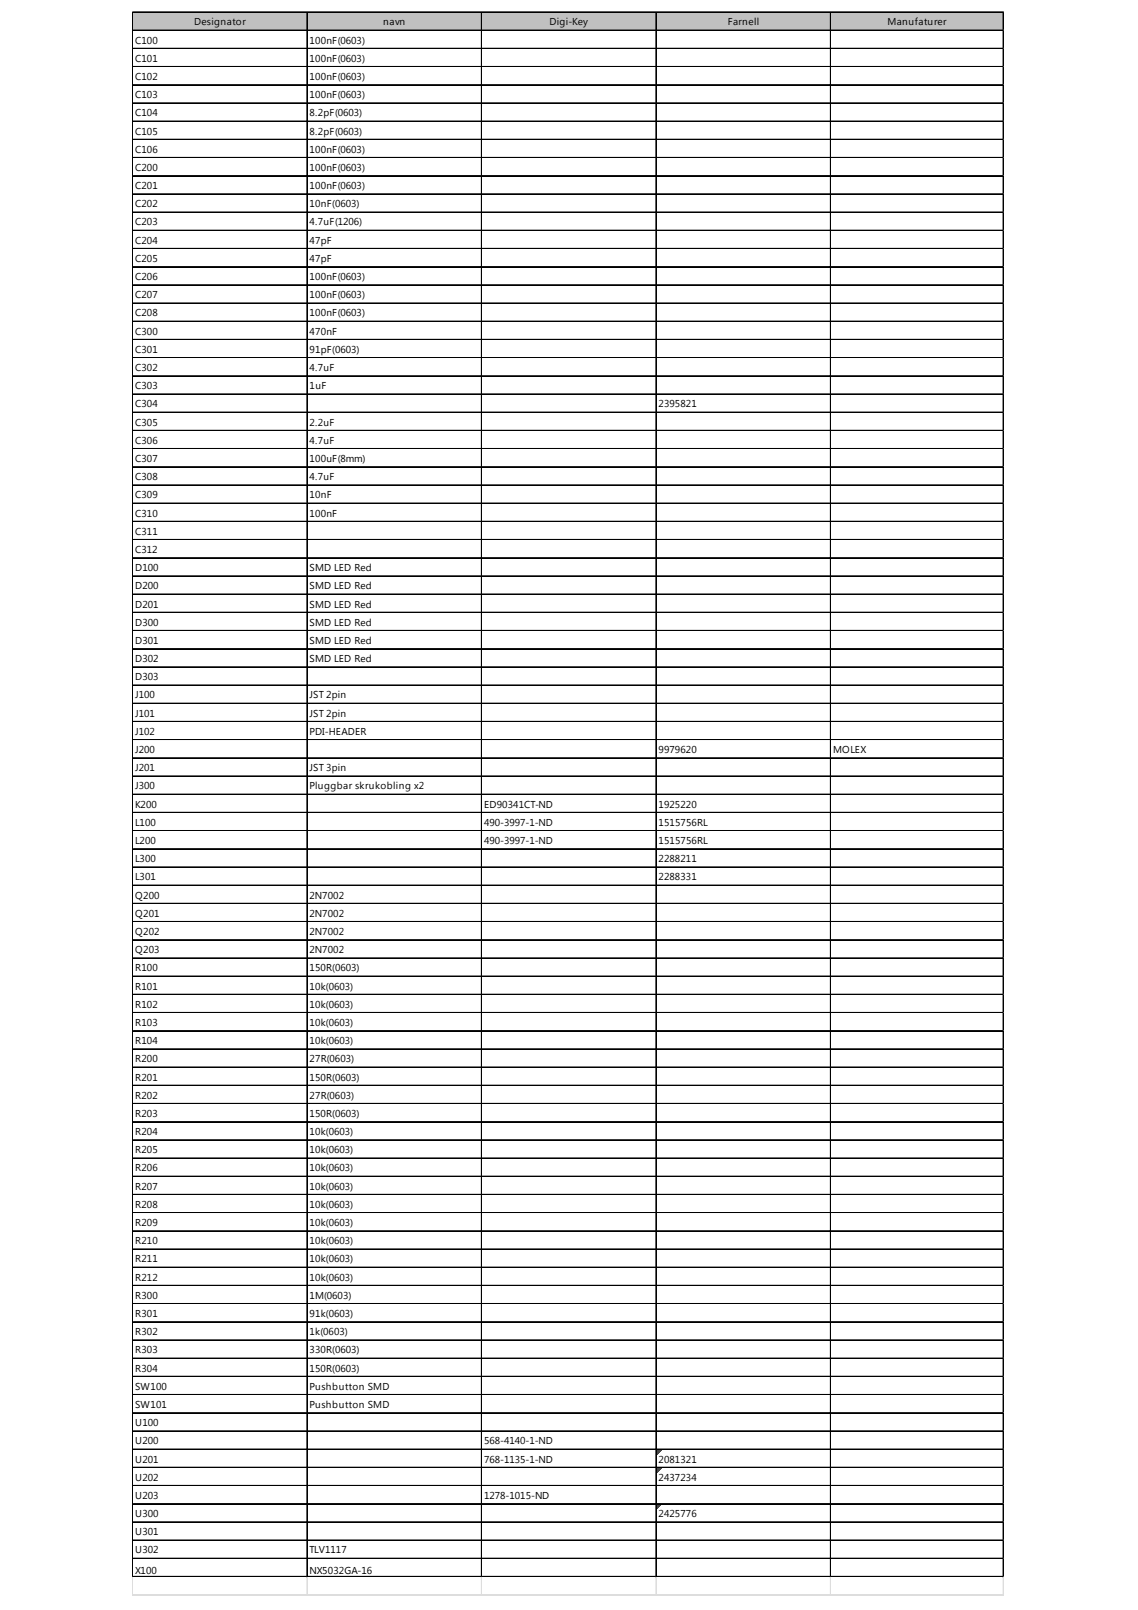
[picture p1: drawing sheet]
<svg xmlns="http://www.w3.org/2000/svg" width="210mm" height="297mm" viewBox="0 0 210 297" stroke-linecap="round" stroke-linejoin="round" font-family="sans-serif">
<defs><g id="words">
<g font-size="1.8">
<text x="35.8" y="4.7">Designator</text>
<text x="70.7" y="4.7">navn</text>
<text x="101.4" y="4.7">Digi-Key</text>
<text x="134.2" y="4.7">Farnell</text>
<text x="163.7" y="4.7">Manufaturer</text>
<text x="24.9" y="8">C100</text>
<text x="24.9" y="11.4">C101</text>
<text x="57.1" y="8">100nF(0603)</text>
<text x="57.1" y="11.4">100nF(0603)</text>
<text x="24.9" y="14.8">C102</text>
<text x="57.1" y="14.8">100nF(0603)</text>
<text x="24.9" y="18.1">C103</text>
<text x="24.9" y="21.5">C104</text>
<text x="57.1" y="18.1">100nF(0603)</text>
<text x="57.1" y="21.5">8.2pF(0603)</text>
<text x="24.9" y="24.8">C105</text>
<text x="24.9" y="28.2">C106</text>
<text x="57.1" y="24.8">8.2pF(0603)</text>
<text x="57.1" y="28.2">100nF(0603)</text>
<text x="24.9" y="31.5">C200</text>
<text x="24.9" y="34.9">C201</text>
<text x="57.1" y="31.5">100nF(0603)</text>
<text x="57.1" y="34.9">100nF(0603)</text>
<text x="24.9" y="38.2">C202</text>
<text x="24.9" y="41.6">C203</text>
<text x="57.1" y="38.2">10nF(0603)</text>
<text x="57.1" y="41.6">4.7uF(1206)</text>
<text x="24.9" y="45">C204</text>
<text x="57.1" y="45">47pF</text>
<text x="24.9" y="48.3">C205</text>
<text x="24.9" y="51.7">C206</text>
<text x="57.1" y="48.3">47pF</text>
<text x="57.1" y="51.7">100nF(0603)</text>
<text x="24.9" y="55">C207</text>
<text x="24.9" y="58.4">C208</text>
<text x="57.1" y="55">100nF(0603)</text>
<text x="57.1" y="58.4">100nF(0603)</text>
<text x="24.9" y="61.7">C300</text>
<text x="24.9" y="65.1">C301</text>
<text x="57.1" y="61.7">470nF</text>
<text x="57.1" y="65.1">91pF(0603)</text>
<text x="24.9" y="68.5">C302</text>
<text x="24.9" y="71.8">C303</text>
<text x="57.1" y="68.5">4.7uF</text>
<text x="57.1" y="71.8">1uF</text>
<text x="24.9" y="75.2">C304</text>
<text x="121.5" y="75.2">2395821</text>
<text x="24.9" y="78.5">C305</text>
<text x="24.9" y="81.9">C306</text>
<text x="57.1" y="78.5">2.2uF</text>
<text x="57.1" y="81.9">4.7uF</text>
<text x="24.9" y="85.2">C307</text>
<text x="24.9" y="88.6">C308</text>
<text x="57.1" y="85.2">100uF(8mm)</text>
<text x="57.1" y="88.6">4.7uF</text>
<text x="24.9" y="91.9">C309</text>
<text x="24.9" y="95.3">C310</text>
<text x="57.1" y="91.9">10nF</text>
<text x="57.1" y="95.3">100nF</text>
<text x="24.9" y="98.7">C311</text>
<text x="24.9" y="102">C312</text>
<text x="24.9" y="105.4">D100</text>
<text x="57.1" y="105.4">SMD LED Red</text>
<text x="24.9" y="108.7">D200</text>
<text x="24.9" y="112.1">D201</text>
<text x="57.1" y="108.7">SMD LED Red</text>
<text x="57.1" y="112.1">SMD LED Red</text>
<text x="24.9" y="115.4">D300</text>
<text x="24.9" y="118.8">D301</text>
<text x="57.1" y="115.4">SMD LED Red</text>
<text x="57.1" y="118.8">SMD LED Red</text>
<text x="24.9" y="122.2">D302</text>
<text x="24.9" y="125.5">D303</text>
<text x="57.1" y="122.2">SMD LED Red</text>
<text x="24.9" y="128.9">J100</text>
<text x="57.1" y="128.9">JST 2pin</text>
<text x="24.9" y="132.2">J101</text>
<text x="24.9" y="135.6">J102</text>
<text x="57.1" y="132.2">JST 2pin</text>
<text x="57.1" y="135.6">PDI-HEADER</text>
<text x="24.9" y="138.9">J200</text>
<text x="24.9" y="142.3">J201</text>
<text x="57.1" y="142.3">JST 3pin</text>
<text x="121.5" y="138.9">9979620</text>
<text x="153.7" y="138.9">MOLEX</text>
<text x="24.9" y="145.6">J300</text>
<text x="24.9" y="149">K200</text>
<text x="57.1" y="145.6">Pluggbar skrukobling x2</text>
<text x="89.3" y="149">ED90341CT-ND</text>
<text x="121.5" y="149">1925220</text>
<text x="24.9" y="152.4">L100</text>
<text x="24.9" y="155.7">L200</text>
<text x="89.3" y="152.4">490-3997-1-ND</text>
<text x="89.3" y="155.7">490-3997-1-ND</text>
<text x="121.5" y="152.4">1515756RL</text>
<text x="121.5" y="155.7">1515756RL</text>
<text x="24.9" y="159.1">L300</text>
<text x="121.5" y="159.1">2288211</text>
<text x="24.9" y="162.4">L301</text>
<text x="24.9" y="165.8">Q200</text>
<text x="57.1" y="165.8">2N7002</text>
<text x="121.5" y="162.4">2288331</text>
<text x="24.9" y="169.1">Q201</text>
<text x="24.9" y="172.5">Q202</text>
<text x="57.1" y="169.1">2N7002</text>
<text x="57.1" y="172.5">2N7002</text>
<text x="24.9" y="175.9">Q203</text>
<text x="24.9" y="179.2">R100</text>
<text x="57.1" y="175.9">2N7002</text>
<text x="57.1" y="179.2">150R(0603)</text>
<text x="24.9" y="182.6">R101</text>
<text x="24.9" y="185.9">R102</text>
<text x="57.1" y="182.6">10k(0603)</text>
<text x="57.1" y="185.9">10k(0603)</text>
<text x="24.9" y="189.3">R103</text>
<text x="57.1" y="189.3">10k(0603)</text>
<text x="24.9" y="192.6">R104</text>
<text x="24.9" y="196">R200</text>
<text x="57.1" y="192.6">10k(0603)</text>
<text x="57.1" y="196">27R(0603)</text>
<text x="24.9" y="199.4">R201</text>
<text x="24.9" y="202.7">R202</text>
<text x="57.1" y="199.4">150R(0603)</text>
<text x="57.1" y="202.7">27R(0603)</text>
<text x="24.9" y="206.1">R203</text>
<text x="24.9" y="209.4">R204</text>
<text x="57.1" y="206.1">150R(0603)</text>
<text x="57.1" y="209.4">10k(0603)</text>
<text x="24.9" y="212.8">R205</text>
<text x="57.1" y="212.8">10k(0603)</text>
<text x="24.9" y="216.1">R206</text>
<text x="24.9" y="219.5">R207</text>
<text x="57.1" y="216.1">10k(0603)</text>
<text x="57.1" y="219.5">10k(0603)</text>
<text x="24.9" y="222.8">R208</text>
<text x="24.9" y="226.2">R209</text>
<text x="57.1" y="222.8">10k(0603)</text>
<text x="57.1" y="226.2">10k(0603)</text>
<text x="24.9" y="229.6">R210</text>
<text x="24.9" y="232.9">R211</text>
<text x="57.1" y="229.6">10k(0603)</text>
<text x="57.1" y="232.9">10k(0603)</text>
<text x="24.9" y="236.3">R212</text>
<text x="24.9" y="239.6">R300</text>
<text x="57.1" y="236.3">10k(0603)</text>
<text x="57.1" y="239.6">1M(0603)</text>
<text x="24.9" y="243">R301</text>
<text x="57.1" y="243">91k(0603)</text>
<text x="24.9" y="246.3">R302</text>
<text x="24.9" y="249.7">R303</text>
<text x="57.1" y="246.3">1k(0603)</text>
<text x="57.1" y="249.7">330R(0603)</text>
<text x="24.9" y="253.1">R304</text>
<text x="24.9" y="256.4">SW100</text>
<text x="57.1" y="253.1">150R(0603)</text>
<text x="57.1" y="256.4">Pushbutton SMD</text>
<text x="24.9" y="259.8">SW101</text>
<text x="24.9" y="263.1">U100</text>
<text x="57.1" y="259.8">Pushbutton SMD</text>
<text x="24.9" y="266.5">U200</text>
<text x="24.9" y="269.8">U201</text>
<text x="89.3" y="266.5">568-4140-1-ND</text>
<text x="89.3" y="269.8">768-1135-1-ND</text>
<text x="121.5" y="269.8">2081321</text>
<text x="24.9" y="273.2">U202</text>
<text x="121.5" y="273.2">2437234</text>
<text x="24.9" y="276.5">U203</text>
<text x="24.9" y="279.9">U300</text>
<text x="89.3" y="276.5">1278-1015-ND</text>
<text x="121.5" y="279.9">2425776</text>
<text x="24.9" y="283.3">U301</text>
<text x="24.9" y="286.6">U302</text>
<text x="57.1" y="286.6">TLV1117</text>
<text x="24.9" y="290.3">X100</text>
<text x="57.1" y="290.3">NX5032GA-16</text>
</g>
</g></defs>
<path d="M24.5 2.3h160.7v3.4h-160.7z" fill="#c0c0c0"/>
<path d="M121.1 267.5h.9" fill="none" stroke="#008000" stroke-width=".18"/>
<path d="M121.1 267.5h.9v.2h-.9z" fill="#008000"/>
<path d="M121.1 267.7h.7" fill="none" stroke="#008000" stroke-width=".18"/>
<path d="M121.1 267.7h.7v.1h-.7z" fill="#008000"/>
<path d="M121.1 267.8h.5" fill="none" stroke="#008000" stroke-width=".18"/>
<path d="M121.1 267.8h.5v.2h-.5z" fill="#008000"/>
<path d="M121.1 268h.4" fill="none" stroke="#008000" stroke-width=".18"/>
<path d="M121.1 268h.4v.2h-.4z" fill="#008000"/>
<path d="M121.1 268.2h.2" fill="none" stroke="#008000" stroke-width=".18"/>
<path d="M121.1 268.2h.2v.1h-.2z" fill="#008000"/>
<path d="M121.1 270.9h.9" fill="none" stroke="#008000" stroke-width=".18"/>
<path d="M121.1 270.9h.9v.1h-.9z" fill="#008000"/>
<path d="M121.1 271h.7" fill="none" stroke="#008000" stroke-width=".18"/>
<path d="M121.1 271h.7v.2h-.7z" fill="#008000"/>
<path d="M121.1 271.2h.5" fill="none" stroke="#008000" stroke-width=".18"/>
<path d="M121.1 271.2h.5v.2h-.5z" fill="#008000"/>
<path d="M121.1 271.4h.4" fill="none" stroke="#008000" stroke-width=".18"/>
<path d="M121.1 271.4h.4v.1h-.4z" fill="#008000"/>
<path d="M121.1 271.5h.2" fill="none" stroke="#008000" stroke-width=".18"/>
<path d="M121.1 271.5h.2v.2h-.2z" fill="#008000"/>
<path d="M121.1 277.6h.9" fill="none" stroke="#008000" stroke-width=".18"/>
<path d="M121.1 277.6h.9v.1h-.9z" fill="#008000"/>
<path d="M121.1 277.7h.7" fill="none" stroke="#008000" stroke-width=".18"/>
<path d="M121.1 277.7h.7v.2h-.7z" fill="#008000"/>
<path d="M121.1 277.9h.5" fill="none" stroke="#008000" stroke-width=".18"/>
<path d="M121.1 277.9h.5v.2h-.5z" fill="#008000"/>
<path d="M121.1 278.1h.4" fill="none" stroke="#008000" stroke-width=".18"/>
<path d="M121.1 278.1h.4v.1h-.4z" fill="#008000"/>
<path d="M121.1 278.2h.2" fill="none" stroke="#008000" stroke-width=".18"/>
<path d="M121.1 278.2h.2v.2h-.2z" fill="#008000"/>
<g fill="none" stroke="#000" stroke-width=".18">
<path d="M24.4 2.2v288.8M24.5 2.2v288.8M24.6 2.2h160.6M24.6 2.3h160.6M24.6 5.5h160.6M24.6 5.6h160.6M24.6 8.9h160.6M24.6 9h160.6M24.6 12.3h160.6M24.6 15.6h160.6M24.6 15.7h160.6M24.6 19h160.6"/>
<path d="M24.6 19.1h160.6M56.6 2.4v288.6M56.7 2.4v288.6M88.8 2.4v288.6M88.9 2.4v288.6M121 2.4v288.6M121.1 2.4v288.6M153.2 2.4v288.6M185 2.4v288.6M185.1 2.4v288.6M24.6 22.3h160.6M24.6 22.4h160.6"/>
<path d="M24.6 25.7h160.6M24.6 25.8h160.6M24.6 29h160.6M24.6 29.1h160.6M24.6 32.4h160.6M24.6 32.5h160.6M24.6 35.8h160.6M24.6 39.1h160.6M24.6 39.2h160.6M24.6 42.5h160.6M24.6 45.8h160.6M24.6 45.9h160.6"/>
<path d="M24.6 49.2h160.6M24.6 49.3h160.6M24.6 52.5h160.6M24.6 52.6h160.6M24.6 55.9h160.6M24.6 56h160.6M24.6 59.2h160.6M24.6 59.3h160.6M24.6 62.6h160.6M24.6 62.7h160.6M24.6 66h160.6M24.6 69.3h160.6"/>
<path d="M24.6 69.4h160.6M24.6 72.7h160.6M24.6 72.8h160.6M24.6 76h160.6M24.6 76.1h160.6M24.6 79.4h160.6M24.6 79.5h160.6M24.6 82.7h160.6M24.6 82.8h160.6M24.6 86.1h160.6M24.6 86.2h160.6M24.6 89.5h160.6"/>
<path d="M24.6 92.8h160.6M24.6 92.9h160.6M24.6 96.2h160.6M24.6 99.5h160.6M24.6 99.6h160.6M24.6 102.9h160.6M24.6 103h160.6M24.6 106.2h160.6M24.6 106.3h160.6M24.6 109.6h160.6M24.6 109.7h160.6M24.6 112.9h160.6"/>
<path d="M24.6 113h160.6M24.6 116.3h160.6M24.6 116.4h160.6M24.6 119.7h160.6M24.6 123h160.6M24.6 123.1h160.6M24.6 126.4h160.6M24.6 126.5h160.6M24.6 129.7h160.6M24.6 129.8h160.6M24.6 133.1h160.6M24.6 133.2h160.6"/>
<path d="M24.6 136.4h160.6M24.6 136.5h160.6M24.6 139.8h160.6M24.6 139.9h160.6M24.6 143.2h160.6M24.6 146.5h160.6M24.6 146.6h160.6M24.6 149.9h160.6M24.6 150h160.6M24.6 153.2h160.6M24.6 153.3h160.6M24.6 156.6h160.6"/>
<path d="M24.6 156.7h160.6M24.6 159.9h160.6M24.6 160h160.6M24.6 163.3h160.6M24.6 163.4h160.6M24.6 166.6h160.6M24.6 166.7h160.6M24.6 170h160.6M24.6 170.1h160.6M24.6 173.4h160.6M24.6 176.7h160.6M24.6 176.8h160.6"/>
<path d="M24.6 180.1h160.6M24.6 180.2h160.6M24.6 183.4h160.6M24.6 183.5h160.6M24.6 186.8h160.6M24.6 186.9h160.6M24.6 190.1h160.6M24.6 190.2h160.6M24.6 193.5h160.6M24.6 193.6h160.6M24.6 196.9h160.6M24.6 200.2h160.6"/>
<path d="M24.6 200.3h160.6M24.6 203.6h160.6M24.6 203.7h160.6M24.6 206.9h160.6M24.6 207h160.6M24.6 210.3h160.6M24.6 210.4h160.6M24.6 213.6h160.6M24.6 213.7h160.6M24.6 217h160.6M24.6 217.1h160.6M24.6 220.3h160.6"/>
<path d="M24.6 220.4h160.6M24.6 223.7h160.6M24.6 223.8h160.6M24.6 227.1h160.6M24.6 230.4h160.6M24.6 230.5h160.6M24.6 233.8h160.6M24.6 233.9h160.6M24.6 237.1h160.6M24.6 237.2h160.6M24.6 240.5h160.6M24.6 240.6h160.6"/>
<path d="M24.6 243.8h160.6M24.6 243.9h160.6M24.6 247.2h160.6M24.6 247.3h160.6M24.6 250.6h160.6M24.6 253.9h160.6M24.6 254h160.6M24.6 257.3h160.6M24.6 257.4h160.6M24.6 260.6h160.6M24.6 260.7h160.6M24.6 264h160.6"/>
<path d="M24.6 264.1h160.6M24.6 267.3h160.6M24.6 267.4h160.6M24.6 270.7h160.6M24.6 270.8h160.6M24.6 274.1h160.6M24.6 277.4h160.6M24.6 277.5h160.6M24.6 280.8h160.6M24.6 284.1h160.6M24.6 284.2h160.6M24.6 287.5h160.6"/>
<path d="M24.6 287.6h160.6M24.6 290.8h160.6M24.6 290.9h160.6"/>
</g>
<path d="M185.2 2.2h.1M24.4 291v3.4M24.5 291v3.4M56.6 291v3.4M56.7 291v3.4M88.8 291v3.4M88.9 291v3.4M121 291v3.4M121.1 291v3.4M153.2 291v3.4M185 291v3.4M185.1 291v3.4" fill="none" stroke="#dadcdd" stroke-width=".18"/>
<path d="M185.2 2.2v.2z" fill="#dadcdd"/>
<path d="M185.2 5.5h.1" fill="none" stroke="#dadcdd" stroke-width=".18"/>
<path d="M185.2 5.5v.2z" fill="#dadcdd"/>
<path d="M185.2 8.9h.1" fill="none" stroke="#dadcdd" stroke-width=".18"/>
<path d="M185.2 8.9v.2z" fill="#dadcdd"/>
<path d="M185.2 12.3h.1" fill="none" stroke="#dadcdd" stroke-width=".18"/>
<path d="M185.2 12.3v.1z" fill="#dadcdd"/>
<path d="M185.2 15.6h.1" fill="none" stroke="#dadcdd" stroke-width=".18"/>
<path d="M185.2 15.6v.2z" fill="#dadcdd"/>
<path d="M185.2 19h.1" fill="none" stroke="#dadcdd" stroke-width=".18"/>
<path d="M185.2 19v.1z" fill="#dadcdd"/>
<path d="M185.2 22.3h.1" fill="none" stroke="#dadcdd" stroke-width=".18"/>
<path d="M185.2 22.3v.2z" fill="#dadcdd"/>
<path d="M185.2 25.7h.1" fill="none" stroke="#dadcdd" stroke-width=".18"/>
<path d="M185.2 25.7v.2z" fill="#dadcdd"/>
<path d="M185.2 29h.1" fill="none" stroke="#dadcdd" stroke-width=".18"/>
<path d="M185.2 29v.2z" fill="#dadcdd"/>
<path d="M185.2 32.4h.1" fill="none" stroke="#dadcdd" stroke-width=".18"/>
<path d="M185.2 32.4v.2z" fill="#dadcdd"/>
<path d="M185.2 35.8h.1" fill="none" stroke="#dadcdd" stroke-width=".18"/>
<path d="M185.2 35.8v.1z" fill="#dadcdd"/>
<path d="M185.2 39.1h.1" fill="none" stroke="#dadcdd" stroke-width=".18"/>
<path d="M185.2 39.1v.2z" fill="#dadcdd"/>
<path d="M185.2 42.5h.1" fill="none" stroke="#dadcdd" stroke-width=".18"/>
<path d="M185.2 42.5v.1z" fill="#dadcdd"/>
<path d="M185.2 45.8h.1" fill="none" stroke="#dadcdd" stroke-width=".18"/>
<path d="M185.2 45.8v.2z" fill="#dadcdd"/>
<path d="M185.2 49.2h.1" fill="none" stroke="#dadcdd" stroke-width=".18"/>
<path d="M185.2 49.2v.1z" fill="#dadcdd"/>
<path d="M185.2 52.5h.1" fill="none" stroke="#dadcdd" stroke-width=".18"/>
<path d="M185.2 52.5v.2z" fill="#dadcdd"/>
<path d="M185.2 55.9h.1" fill="none" stroke="#dadcdd" stroke-width=".18"/>
<path d="M185.2 55.9v.2z" fill="#dadcdd"/>
<path d="M185.2 59.2h.1" fill="none" stroke="#dadcdd" stroke-width=".18"/>
<path d="M185.2 59.2v.2z" fill="#dadcdd"/>
<path d="M185.2 62.6h.1" fill="none" stroke="#dadcdd" stroke-width=".18"/>
<path d="M185.2 62.6v.2z" fill="#dadcdd"/>
<path d="M185.2 66h.1" fill="none" stroke="#dadcdd" stroke-width=".18"/>
<path d="M185.2 66v.1z" fill="#dadcdd"/>
<path d="M185.2 69.3h.1" fill="none" stroke="#dadcdd" stroke-width=".18"/>
<path d="M185.2 69.3v.2z" fill="#dadcdd"/>
<path d="M185.2 72.7h.1" fill="none" stroke="#dadcdd" stroke-width=".18"/>
<path d="M185.2 72.7v.1z" fill="#dadcdd"/>
<path d="M185.2 76h.1" fill="none" stroke="#dadcdd" stroke-width=".18"/>
<path d="M185.2 76v.2z" fill="#dadcdd"/>
<path d="M185.2 79.4h.1" fill="none" stroke="#dadcdd" stroke-width=".18"/>
<path d="M185.2 79.4v.2z" fill="#dadcdd"/>
<path d="M185.2 82.7h.1" fill="none" stroke="#dadcdd" stroke-width=".18"/>
<path d="M185.2 82.7v.2z" fill="#dadcdd"/>
<path d="M185.2 86.1h.1" fill="none" stroke="#dadcdd" stroke-width=".18"/>
<path d="M185.2 86.1v.2z" fill="#dadcdd"/>
<path d="M185.2 89.5h.1" fill="none" stroke="#dadcdd" stroke-width=".18"/>
<path d="M185.2 89.5v.1z" fill="#dadcdd"/>
<path d="M185.2 92.8h.1" fill="none" stroke="#dadcdd" stroke-width=".18"/>
<path d="M185.2 92.8v.2z" fill="#dadcdd"/>
<path d="M185.2 96.2h.1" fill="none" stroke="#dadcdd" stroke-width=".18"/>
<path d="M185.2 96.2v.1z" fill="#dadcdd"/>
<path d="M185.2 99.5h.1" fill="none" stroke="#dadcdd" stroke-width=".18"/>
<path d="M185.2 99.5v.2z" fill="#dadcdd"/>
<path d="M185.2 102.9h.1" fill="none" stroke="#dadcdd" stroke-width=".18"/>
<path d="M185.2 102.9v.1z" fill="#dadcdd"/>
<path d="M185.2 106.2h.1" fill="none" stroke="#dadcdd" stroke-width=".18"/>
<path d="M185.2 106.2v.2z" fill="#dadcdd"/>
<path d="M185.2 109.6h.1" fill="none" stroke="#dadcdd" stroke-width=".18"/>
<path d="M185.2 109.6v.2z" fill="#dadcdd"/>
<path d="M185.2 112.9h.1" fill="none" stroke="#dadcdd" stroke-width=".18"/>
<path d="M185.2 112.9v.2z" fill="#dadcdd"/>
<path d="M185.2 116.3h.1" fill="none" stroke="#dadcdd" stroke-width=".18"/>
<path d="M185.2 116.3v.2z" fill="#dadcdd"/>
<path d="M185.2 119.7h.1" fill="none" stroke="#dadcdd" stroke-width=".18"/>
<path d="M185.2 119.7v.1z" fill="#dadcdd"/>
<path d="M185.2 123h.1" fill="none" stroke="#dadcdd" stroke-width=".18"/>
<path d="M185.2 123v.2z" fill="#dadcdd"/>
<path d="M185.2 126.4h.1" fill="none" stroke="#dadcdd" stroke-width=".18"/>
<path d="M185.2 126.4v.1z" fill="#dadcdd"/>
<path d="M185.2 129.7h.1" fill="none" stroke="#dadcdd" stroke-width=".18"/>
<path d="M185.2 129.7v.2z" fill="#dadcdd"/>
<path d="M185.2 133.1h.1" fill="none" stroke="#dadcdd" stroke-width=".18"/>
<path d="M185.2 133.1v.2z" fill="#dadcdd"/>
<path d="M185.2 136.4h.1" fill="none" stroke="#dadcdd" stroke-width=".18"/>
<path d="M185.2 136.4v.2z" fill="#dadcdd"/>
<path d="M185.2 139.8h.1" fill="none" stroke="#dadcdd" stroke-width=".18"/>
<path d="M185.2 139.8v.2z" fill="#dadcdd"/>
<path d="M185.2 143.2h.1" fill="none" stroke="#dadcdd" stroke-width=".18"/>
<path d="M185.2 143.2v.1z" fill="#dadcdd"/>
<path d="M185.2 146.5h.1" fill="none" stroke="#dadcdd" stroke-width=".18"/>
<path d="M185.2 146.5v.2z" fill="#dadcdd"/>
<path d="M185.2 149.9h.1" fill="none" stroke="#dadcdd" stroke-width=".18"/>
<path d="M185.2 149.9v.1z" fill="#dadcdd"/>
<path d="M185.2 153.2h.1" fill="none" stroke="#dadcdd" stroke-width=".18"/>
<path d="M185.2 153.2v.2z" fill="#dadcdd"/>
<path d="M185.2 156.6h.1" fill="none" stroke="#dadcdd" stroke-width=".18"/>
<path d="M185.2 156.6v.1z" fill="#dadcdd"/>
<path d="M185.2 159.9h.1" fill="none" stroke="#dadcdd" stroke-width=".18"/>
<path d="M185.2 159.9v.2z" fill="#dadcdd"/>
<path d="M185.2 163.3h.1" fill="none" stroke="#dadcdd" stroke-width=".18"/>
<path d="M185.2 163.3v.2z" fill="#dadcdd"/>
<path d="M185.2 166.6h.1" fill="none" stroke="#dadcdd" stroke-width=".18"/>
<path d="M185.2 166.6v.2z" fill="#dadcdd"/>
<path d="M185.2 170h.1" fill="none" stroke="#dadcdd" stroke-width=".18"/>
<path d="M185.2 170v.2z" fill="#dadcdd"/>
<path d="M185.2 173.4h.1" fill="none" stroke="#dadcdd" stroke-width=".18"/>
<path d="M185.2 173.4v.1z" fill="#dadcdd"/>
<path d="M185.2 176.7h.1" fill="none" stroke="#dadcdd" stroke-width=".18"/>
<path d="M185.2 176.7v.2z" fill="#dadcdd"/>
<path d="M185.2 180.1h.1" fill="none" stroke="#dadcdd" stroke-width=".18"/>
<path d="M185.2 180.1v.1z" fill="#dadcdd"/>
<path d="M185.2 183.4h.1" fill="none" stroke="#dadcdd" stroke-width=".18"/>
<path d="M185.2 183.4v.2z" fill="#dadcdd"/>
<path d="M185.2 186.8h.1" fill="none" stroke="#dadcdd" stroke-width=".18"/>
<path d="M185.2 186.8v.2z" fill="#dadcdd"/>
<path d="M185.2 190.1h.1" fill="none" stroke="#dadcdd" stroke-width=".18"/>
<path d="M185.2 190.1v.2z" fill="#dadcdd"/>
<path d="M185.2 193.5h.1" fill="none" stroke="#dadcdd" stroke-width=".18"/>
<path d="M185.2 193.5v.2z" fill="#dadcdd"/>
<path d="M185.2 196.9h.1" fill="none" stroke="#dadcdd" stroke-width=".18"/>
<path d="M185.2 196.9v.1z" fill="#dadcdd"/>
<path d="M185.2 200.2h.1" fill="none" stroke="#dadcdd" stroke-width=".18"/>
<path d="M185.2 200.2v.2z" fill="#dadcdd"/>
<path d="M185.2 203.6h.1" fill="none" stroke="#dadcdd" stroke-width=".18"/>
<path d="M185.2 203.6v.1z" fill="#dadcdd"/>
<path d="M185.2 206.9h.1" fill="none" stroke="#dadcdd" stroke-width=".18"/>
<path d="M185.2 206.9v.2z" fill="#dadcdd"/>
<path d="M185.2 210.3h.1" fill="none" stroke="#dadcdd" stroke-width=".18"/>
<path d="M185.2 210.3v.1z" fill="#dadcdd"/>
<path d="M185.2 213.6h.1" fill="none" stroke="#dadcdd" stroke-width=".18"/>
<path d="M185.2 213.6v.2z" fill="#dadcdd"/>
<path d="M185.2 217h.1" fill="none" stroke="#dadcdd" stroke-width=".18"/>
<path d="M185.2 217v.2z" fill="#dadcdd"/>
<path d="M185.2 220.3h.1" fill="none" stroke="#dadcdd" stroke-width=".18"/>
<path d="M185.2 220.3v.2z" fill="#dadcdd"/>
<path d="M185.2 223.7h.1" fill="none" stroke="#dadcdd" stroke-width=".18"/>
<path d="M185.2 223.7v.2z" fill="#dadcdd"/>
<path d="M185.2 227.1h.1" fill="none" stroke="#dadcdd" stroke-width=".18"/>
<path d="M185.2 227.1v.1z" fill="#dadcdd"/>
<path d="M185.2 230.4h.1" fill="none" stroke="#dadcdd" stroke-width=".18"/>
<path d="M185.2 230.4v.2z" fill="#dadcdd"/>
<path d="M185.2 233.8h.1" fill="none" stroke="#dadcdd" stroke-width=".18"/>
<path d="M185.2 233.8v.1z" fill="#dadcdd"/>
<path d="M185.2 237.1h.1" fill="none" stroke="#dadcdd" stroke-width=".18"/>
<path d="M185.2 237.1v.2z" fill="#dadcdd"/>
<path d="M185.2 240.5h.1" fill="none" stroke="#dadcdd" stroke-width=".18"/>
<path d="M185.2 240.5v.2z" fill="#dadcdd"/>
<path d="M185.2 243.8h.1" fill="none" stroke="#dadcdd" stroke-width=".18"/>
<path d="M185.2 243.8v.2z" fill="#dadcdd"/>
<path d="M185.2 247.2h.1" fill="none" stroke="#dadcdd" stroke-width=".18"/>
<path d="M185.2 247.2v.2z" fill="#dadcdd"/>
<path d="M185.2 250.6h.1" fill="none" stroke="#dadcdd" stroke-width=".18"/>
<path d="M185.2 250.6v.1z" fill="#dadcdd"/>
<path d="M185.2 253.9h.1" fill="none" stroke="#dadcdd" stroke-width=".18"/>
<path d="M185.2 253.9v.2z" fill="#dadcdd"/>
<path d="M185.2 257.3h.1" fill="none" stroke="#dadcdd" stroke-width=".18"/>
<path d="M185.2 257.3v.1z" fill="#dadcdd"/>
<path d="M185.2 260.6h.1" fill="none" stroke="#dadcdd" stroke-width=".18"/>
<path d="M185.2 260.6v.2z" fill="#dadcdd"/>
<path d="M185.2 264h.1" fill="none" stroke="#dadcdd" stroke-width=".18"/>
<path d="M185.2 264v.1z" fill="#dadcdd"/>
<path d="M185.2 267.3h.1" fill="none" stroke="#dadcdd" stroke-width=".18"/>
<path d="M185.2 267.3v.2z" fill="#dadcdd"/>
<path d="M185.2 270.7h.1" fill="none" stroke="#dadcdd" stroke-width=".18"/>
<path d="M185.2 270.7v.2z" fill="#dadcdd"/>
<path d="M185.2 274.1h.1" fill="none" stroke="#dadcdd" stroke-width=".18"/>
<path d="M185.2 274.1v.1z" fill="#dadcdd"/>
<path d="M185.2 277.4h.1" fill="none" stroke="#dadcdd" stroke-width=".18"/>
<path d="M185.2 277.4v.2z" fill="#dadcdd"/>
<path d="M185.2 280.8h.1" fill="none" stroke="#dadcdd" stroke-width=".18"/>
<path d="M185.2 280.8v.1z" fill="#dadcdd"/>
<path d="M185.2 284.1h.1" fill="none" stroke="#dadcdd" stroke-width=".18"/>
<path d="M185.2 284.1v.2z" fill="#dadcdd"/>
<path d="M185.2 287.5h.1" fill="none" stroke="#dadcdd" stroke-width=".18"/>
<path d="M185.2 287.5v.1z" fill="#dadcdd"/>
<path d="M185.2 290.8h.1" fill="none" stroke="#dadcdd" stroke-width=".18"/>
<path d="M185.2 290.8v.2z" fill="#dadcdd"/>
<path d="M24.4 294.2h160.8M24.4 294.3h160.8" fill="none" stroke="#dadcdd" stroke-width=".18"/>
<use href="#words"/>
</svg>
